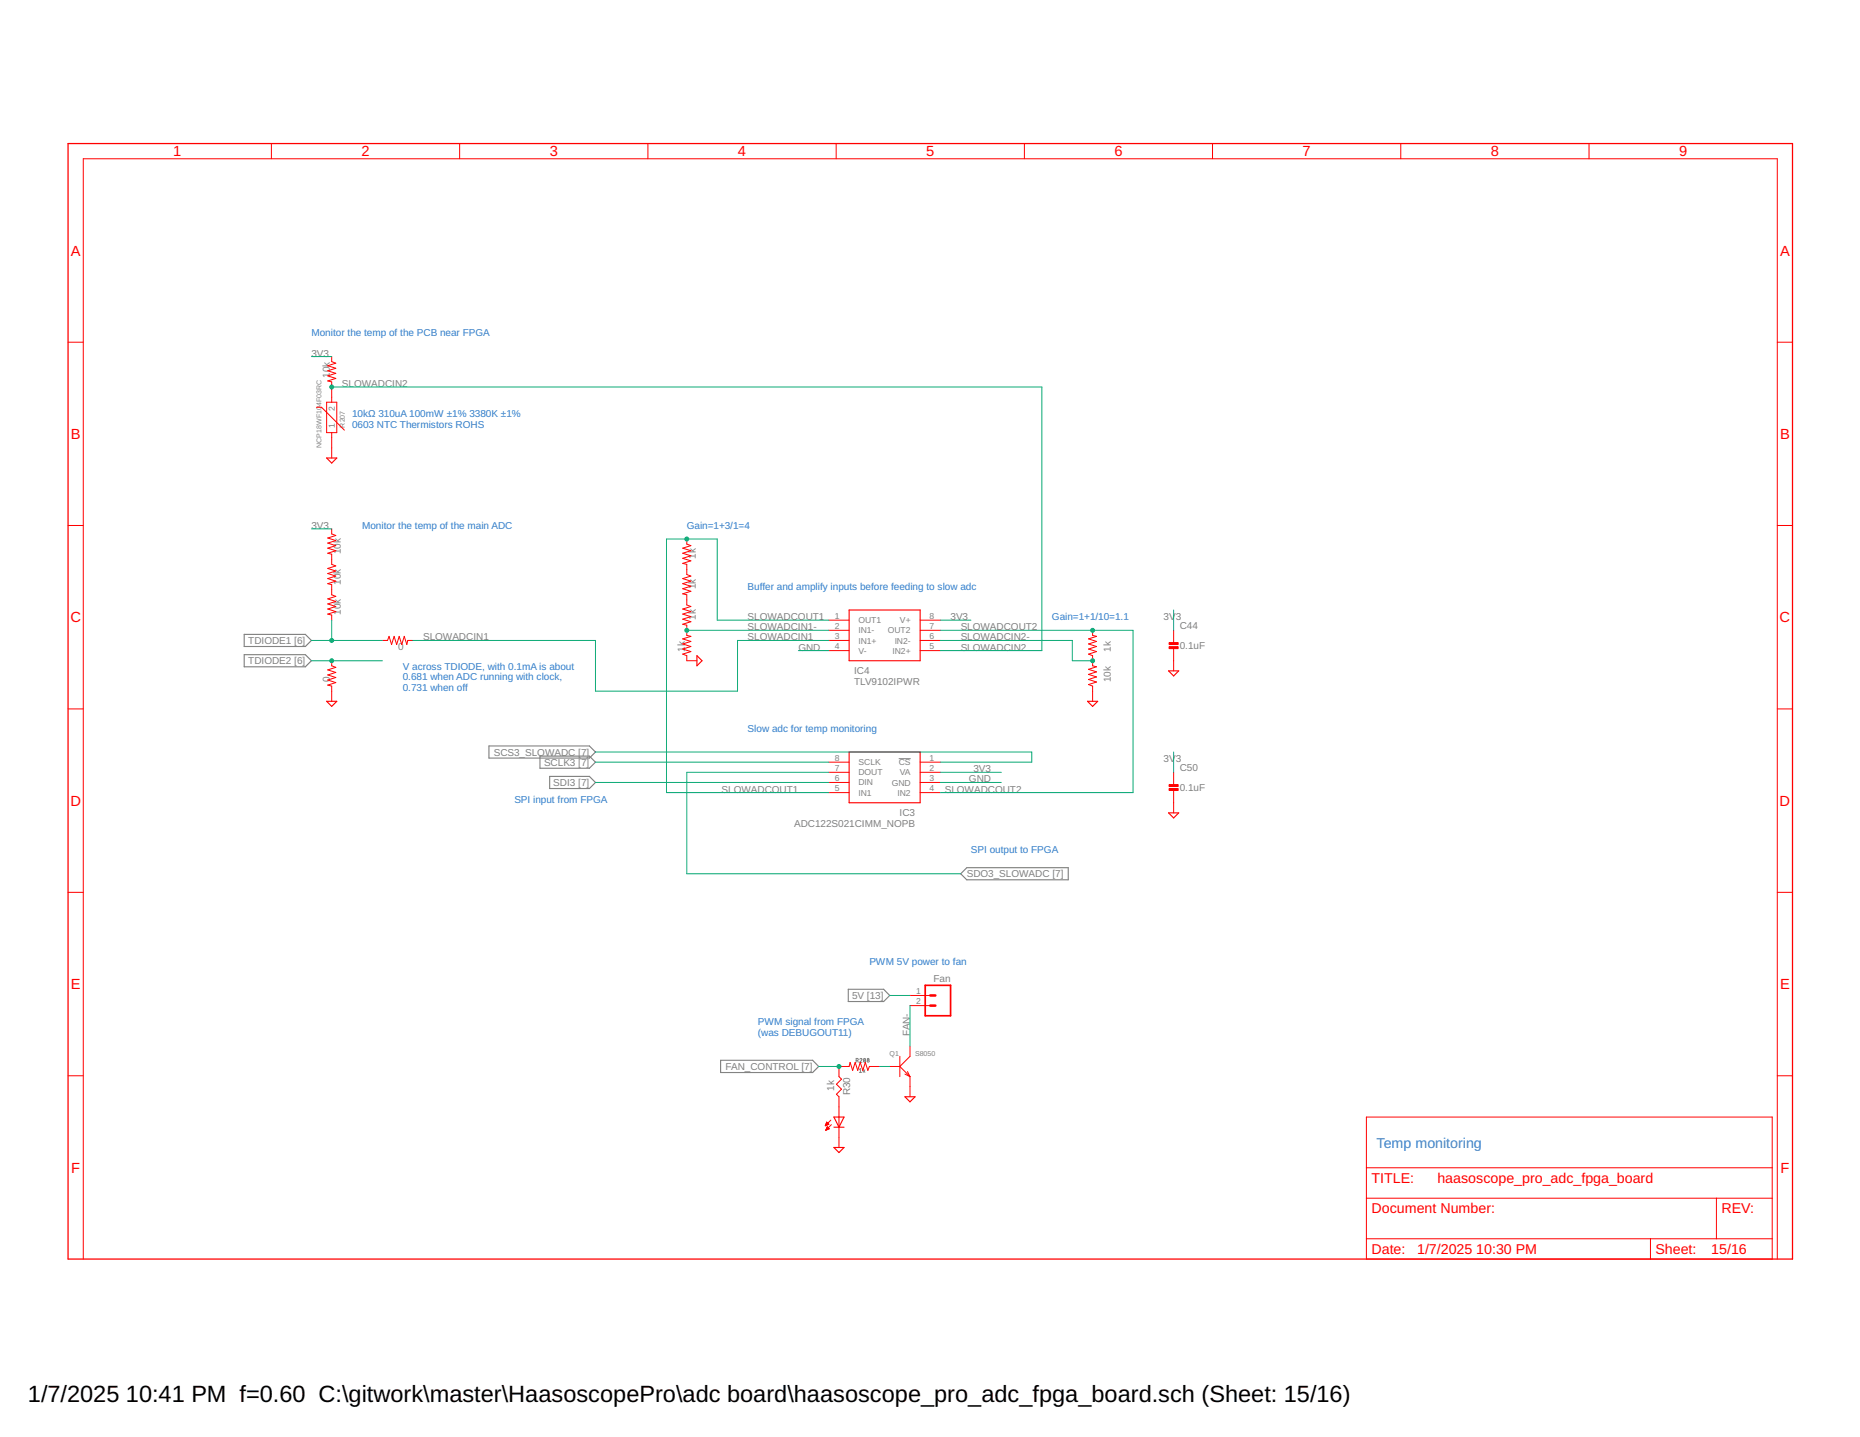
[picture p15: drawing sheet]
<svg xmlns="http://www.w3.org/2000/svg" width="279mm" height="216mm" viewBox="0 0 279 216" stroke-linecap="round" stroke-linejoin="round" font-family="sans-serif">
<defs><g id="words">
<g font-size="3.5">
<text x="4.2" y="210.7">1/7/2025</text>
<text x="18.9" y="210.7">10:41 PM f=0.60 C:\gitwork\master\HaasoscopePro\adc board\haasoscope_pro_adc_fpga_board.sch (Sheet: 15/16)</text>
</g>
<g font-size="2.2" fill="#f00">
<text x="26" y="23.5">1</text>
<text x="54.3" y="23.5">2</text>
<text x="82.6" y="23.5">3</text>
<text x="110.8" y="23.5">4</text>
<text x="139.1" y="23.5">5</text>
<text x="167.4" y="23.5">6</text>
<text x="195.7" y="23.5">7</text>
<text x="223.9" y="23.5">8</text>
<text x="252.2" y="23.5">9</text>
<text x="10.6" y="38.4">A</text>
<text x="267.4" y="38.4">A</text>
<text x="10.6" y="66">B</text>
<text x="267.4" y="66">B</text>
<text x="10.6" y="93.5">C</text>
<text x="267.3" y="93.5">C</text>
<text x="10.6" y="121.1">D</text>
<text x="267.3" y="121.1">D</text>
<text x="10.6" y="148.6">E</text>
<text x="267.4" y="148.6">E</text>
<text x="10.7" y="176.2">F</text>
<text x="267.4" y="176.2">F</text>
</g>
<text font-size="2.1" fill="#2c7bce" x="206.8" y="172.4">Temp monitoring</text>
<g font-size="2.1" fill="#f00">
<text x="206" y="177.7">TITLE:</text>
<text x="215.9" y="177.7">haasoscope_pro_adc_fpga_board</text>
<text x="206" y="182.3">Document Number:</text>
<text x="258.6" y="182.3">REV:</text>
<text x="206" y="188.4">Date:</text>
<text x="212.9" y="188.4">1/7/2025</text>
<text x="221.8" y="188.4">10:30 PM</text>
<text x="248.7" y="188.4">Sheet:</text>
<text x="257.1" y="188.4">15/16</text>
</g>
<g font-size="1.5" fill="#808080">
<text x="46.8" y="53.6">3V3</text>
<text x="49.5" y="56.8" transform="rotate(-90 49.5 56.8)">10k</text>
<text x="51.4" y="58.1">SLOWADCIN2</text>
<text x="46.8" y="79.5">3V3</text>
<text x="51.2" y="83.3" transform="rotate(-90 51.2 83.3)">10k</text>
<text x="104.5" y="84" transform="rotate(-90 104.5 84)">1k</text>
<text x="51.2" y="87.8" transform="rotate(-90 51.2 87.8)">10k</text>
<text x="104.5" y="88.5" transform="rotate(-90 104.5 88.5)">1k</text>
<text x="51.2" y="92.4" transform="rotate(-90 51.2 92.4)">10k</text>
<text x="104.5" y="93.1" transform="rotate(-90 104.5 93.1)">1k</text>
<text x="112.3" y="93.2">SLOWADCOUT1</text>
<text x="112.3" y="94.7">SLOWADCIN1-</text>
<text x="142.8" y="93.2">3V3</text>
<text x="144.3" y="94.7">SLOWADCOUT2</text>
<text x="174.8" y="93.2">3V</text>
<text x="176.6" y="93.2">3</text>
<text x="177.2" y="94.5">C44</text>
<text x="37.3" y="96.8">TDIODE1 [6]</text>
<text x="37.3" y="99.8">TDIODE2 [6]</text>
<text x="59.8" y="97.6">0</text>
<text x="63.5" y="96.2">SLOWADCIN1</text>
<text x="102.9" y="97.9" transform="rotate(-90 102.9 97.9)">1k</text>
<text x="112.3" y="96.2">SLOWADCIN1</text>
<text x="119.9" y="97.8">GND</text>
<text x="128.3" y="101.3">IC4</text>
<text x="144.3" y="97.8">SLOWADCIN2</text>
<text x="144.3" y="96.2">SLOWADCIN2-</text>
<text x="166.9" y="97.9" transform="rotate(-90 166.9 97.9)">1k</text>
<text x="177.2" y="97.5">0.1uF</text>
<text x="49.5" y="102.5" transform="rotate(-90 49.5 102.5)">0</text>
<text x="128.3" y="102.9">TLV9102IPWR</text>
<text x="166.9" y="102.5" transform="rotate(-90 166.9 102.5)">10k</text>
<text x="74.2" y="113.5">SCS3_SLOWADC [7]</text>
<text x="81.7" y="115">SCLK3 [7]</text>
<text x="83.1" y="118.1">SDI3 [7]</text>
<text x="108.4" y="119.1">SLOWADCOUT1</text>
<text x="141.9" y="119.1">SLOWADCOUT2</text>
<text x="145.6" y="117.6">GND</text>
<text x="146.2" y="116">3V3</text>
<text x="174.8" y="114.5">3V</text>
<text x="176.6" y="114.5">3</text>
<text x="177.2" y="118.9">0.1uF</text>
<text x="177.2" y="115.8">C50</text>
<text x="119.3" y="124.2">ADC122S021CIMM_NOPB</text>
<text x="135.1" y="122.7">IC3</text>
<text x="145.2" y="131.8">SDO3_SLOWADC [7]</text>
<text x="140.2" y="147.6">Fan</text>
<text x="128" y="150.1">5V [13]</text>
<text x="136.7" y="155.7" transform="rotate(-90 136.7 155.7)">FAN-</text>
<text x="109" y="160.7">FAN_CONTROL [7]</text>
<text x="125.3" y="163.9" transform="rotate(-90 125.3 163.9)">1k</text>
<text x="127.7" y="164.6" transform="rotate(-90 127.7 164.6)">R30</text>
</g>
<g font-size="1.5" fill="#2c7bce">
<text x="46.8" y="50.5">Monitor the temp of the PCB near FPGA</text>
<text x="52.9" y="62.6">10kΩ 310uA 100mW ±1% 3380K ±1%</text>
<text x="52.9" y="64.2">0603 NTC Thermistors ROHS</text>
<text x="54.4" y="79.5">Monitor the temp of the main ADC</text>
<text x="103.2" y="79.5">Gain=1+3/1=4</text>
<text x="112.3" y="88.6">Buffer and amplify inputs before feeding to slow adc</text>
<text x="158" y="93.2">Gain=1+1/10=1.1</text>
<text x="60.5" y="100.6">V across TDIODE, with 0.1mA is about</text>
<text x="60.5" y="102.2">0.681 when ADC running with clock,</text>
<text x="60.5" y="103.8">0.731 when off</text>
<text x="112.3" y="109.9">Slow adc for temp monitoring</text>
<text x="77.3" y="120.6">SPI input from FPGA</text>
<text x="145.8" y="128.2">SPI output to FPGA</text>
<text x="130.6" y="145">PWM 5V power to fan</text>
<text x="113.8" y="154">PWM signal from FPGA</text>
<text x="113.8" y="155.7">(was DEBUGOUT11)</text>
</g>
<g font-size="1.3" fill="#808080">
<text x="50.3" y="61.8" transform="rotate(-90 50.3 61.8)">2</text>
<text x="50.3" y="64.4" transform="rotate(-90 50.3 64.4)">1</text>
<text x="125.4" y="93">1</text>
<text x="125.4" y="94.5">2</text>
<text x="128.9" y="93.6">OUT1</text>
<text x="128.9" y="95.2">IN1-</text>
<text x="133.4" y="95.2">OUT2</text>
<text x="135.2" y="93.6">V+</text>
<text x="139.6" y="93">8</text>
<text x="139.6" y="94.5">7</text>
<text x="125.4" y="96">3</text>
<text x="125.4" y="97.5">4</text>
<text x="128.9" y="96.7">IN1+</text>
<text x="128.9" y="98.2">V-</text>
<text x="134.1" y="98.2">IN2+</text>
<text x="134.4" y="96.7">IN2-</text>
<text x="139.6" y="96">6</text>
<text x="139.6" y="97.5">5</text>
<text x="125.4" y="114.3">8</text>
<text x="125.4" y="115.8">7</text>
<text x="125.4" y="117.3">6</text>
<text x="125.4" y="118.9">5</text>
<text x="128.9" y="115">SCLK</text>
<text x="128.9" y="116.5">DOUT</text>
<text x="128.9" y="118">DIN</text>
<text x="128.9" y="119.5">IN1</text>
<text x="134" y="118">GND</text>
<text x="134.8" y="119.5">IN2</text>
<text x="135" y="115">CS</text>
<text x="135.2" y="116.5">VA</text>
<text x="139.6" y="114.3">1</text>
<text x="139.6" y="115.8">2</text>
<text x="139.6" y="117.3">3</text>
<text x="139.6" y="118.9">4</text>
<text x="137.6" y="149.3">1</text>
<text x="137.6" y="150.9">2</text>
</g>
<g font-size="1.1" fill="#808080">
<text x="51.8" y="64.2" transform="rotate(-90 51.8 64.2)">R207</text>
<text x="48.3" y="67.3" transform="rotate(-90 48.3 67.3)">NCP18WF104F03RC</text>
<text x="133.6" y="158.7">Q1</text>
<text x="137.5" y="158.7">S8050</text>
</g>
</g></defs>
<g fill="none" stroke="#808080" stroke-width=".15">
<path d="M135 114h1.8M128.6 159.3l.3-.1v-.2h-.3v.6M128.8 159.3l.1 .3M129.2 159.2a.16 .16 0 0 1 .2-.2 .16 .16 0 0 1 0 .3l-.2 .3h.3M129.8 159a.27 .27 0 0 1 .2 .3 .27 .27 0 0 1-.2 .3l-.1-.3zM130 159.2l-.3 .3M129.1 160.7l.1-.2v.6M129.1 161.1h.3M129.7 160.5v.6M129.8 160.8l.1 .3M129.9 160.7l-.2 .2"/>
<circle cx="130.4" cy="159.1" r=".13"/>
<circle cx="130.4" cy="159.4" r=".16"/>
</g>
<path d="M36.7 95.3h9.2l.9 .9-.9 .9h-9.2zM36.7 98.4h9.2l.9 .9-.9 .9h-9.2zM73.4 112.1h15.1l1 .9-1 .9h-15.1zM81.1 113.6h7.4l1 .9-1 .9h-7.4zM82.6 116.6h5.9l1 1-1 .9h-5.9zM145.2 130.4h15.3v1.8h-15.3l-.9-.9zM108.2 159.3h13.9l.9 .9-.9 .9h-13.9zM127.4 148.6h5.3l.9 1-.9 .9h-5.3z" fill="none" stroke="#808080" stroke-width=".17"/>
<path d="M49.1 68.8h1.5l-.8 .8zM104.7 98.5l.8 .8-.8 .7zM127.6 91.7h10.6v7.6h-10.6zM49.1 105.4h1.5l-.8 .7zM127.6 113h10.6v7.6h-10.6zM163.4 105.4h1.5l-.8 .7zM175.5 100.8h1.6l-.8 .8zM175.5 122.1h1.6l-.8 .8zM125.3 167.8h1.5l-.8 1.6zM125.3 169.4h1.5M125.3 172.4h1.5l-.8 .8zM135.9 164.8h1.6l-.8 .7z" fill="none" stroke="#f00" stroke-width=".17"/>
<g fill="none" stroke="#f00" stroke-width=".15">
<path d="M40.8 21.6v2.3M69 21.6v2.3M97.3 21.6v2.3M125.6 21.6v2.3M153.9 21.6v2.3M182.1 21.6v2.3M210.4 21.6v2.3M238.7 21.6v2.3M10.2 51.4h2.3M49.8 53.6v.7l.6 .3-1.2 .3 1.2 .4-1.2 .4 1.2 .4-1.2 .4 1.2 .4-1.2 .3 .6 .2v3M267 51.4h2.3M10.2 79h2.3"/>
<path d="M47.5 61.2h.8l3.4 3.4M49.1 60.4h1.5v4.6h-1.5zM49.8 65v3.8M49.8 79.5v.7l.6 .3-1.2 .3 1.2 .4-1.2 .4 1.2 .4-1.2 .4 1.2 .3-1.2 .4 .6 .2v1.5l.6 .2-1.2 .4 1.2 .4-1.2 .4 1.2 .4-1.2 .3 1.2 .4-1.2 .4 .6 .1v1.6l.6 .2-1.2 .4 1.2 .4-1.2 .3 1.2 .4-1.2 .4 1.2 .4-1.2 .4 .6 .1v.8M267 79h2.3M49.8 99.3v.7l.6 .3-1.2 .3 1.2 .4-1.2 .4 1.2 .4-1.2 .4 1.2 .4-1.2 .3 .6 .2v2.3M57.4 96.2h.8l.2-.6 .4 1.2 .4-1.2 .4 1.2 .4-1.2 .3 1.2 .4-1.2 .4 1.2 .2-.6h.7M103.2 81v.7l.6 .3-1.2 .4 1.2 .3-1.2 .4 1.2 .4-1.2 .4 1.2 .4-1.2 .3 .6 .2v1.5l.6 .3-1.2 .3 1.2 .4-1.2 .4 1.2 .4-1.2 .4 1.2 .3-1.2 .4 .6 .2v1.5l.6 .2-1.2 .4 1.2 .4-1.2 .4 1.2 .3-1.2 .4 1.2 .4-1.2 .4 .6 .1v1.6l.6 .1-1.2 .4 1.2 .4-1.2 .4 1.2 .3-1.2 .4 1.2 .4-1.2 .4 .6 .2v.8h1.5M124.5 96.2h3.1M124.5 93.2h3.1M124.5 94.7h3.1M124.5 97.7h3.1"/>
<path d="M138.2 96.2h3.1M138.2 93.2h3.1M138.2 94.7h3.1M138.2 97.7h3.1M164.1 94.7v.8l.6 .1-1.2 .4 1.2 .4-1.2 .4 1.2 .3-1.2 .4 1.2 .4-1.2 .4 .6 .2v1.5l.6 .2-1.2 .4 1.2 .3-1.2 .4 1.2 .4-1.2 .4 1.2 .4-1.2 .3 .6 .3v2.3M176.3 94.7v1.8M176.3 97.3v3.5M10.2 106.5h2.3M124.5 114.5h3.1M124.5 116h3.1M124.5 117.6h3.1M124.5 119.1h3.1"/>
<path d="M138.2 114.5h3.1M138.2 116h3.1M138.2 117.6h3.1M138.2 119.1h3.1M176.3 116v1.9M176.3 118.6v3.5M267 106.5h2.3M10.2 134.1h2.3M267 134.1h2.3M135.2 158.7v3.1M136.7 157.2v1.5l-1.5 1.5M136.7 149.6h3"/>
<path d="M136.7 151.1h3M10.2 161.6h2.3M124 169.1h.1M124 169h.2M124 169h.4M124.1 168.9h.4M124.1 169.8h.1M124.1 168.8h.3M124.1 169.7h.1M124.1 169.7h.3M124.1 169.6h.4M124.1 168.7h.2"/>
<path d="M124.2 168.7h.1M124.2 168.6h.1M124.2 169.5h.3M124.2 169.4h.2M124.2 169.3h.1M124.3 169.3l.3 .3-.6 .2zM124.5 168.9l-.3-.3-.2 .5M124.5 168.9l-.5 .2M124.8 168.3l-.8 .8M124.9 169l-.9 .8M132.1 160.2h-1.5l-.2 .6-.4-1.2-.4 1.2-.4-1.2-.4 1.2-.3-1.2-.4 1.2-.4-1.2-.1 .6h-1.6v1.6l.4 .3-.8 .8 .8 .7-.8 .8 .4 .4v7.6M133.6 160.2h1.6"/>
<path d="M135.2 160.2l1.5 1.6M135.9 161.4l.8 .4M136.3 161l.4 .8M136.7 161.8v3M205.3 167.8h60.9v21.4h-60.9zM205.3 175.5h60.9M267 161.6h2.3M12.5 189.2v-165.3h254.5v165.3M205.3 180h60.9M205.3 186.1h60.9M247.9 186.1v3.1M257.8 180v6.1"/>
</g>
<g fill="#f00" stroke="#f00" stroke-width=".15">
<path d="M175.6 96.5h1.4v.3h-1.4z"/>
<path d="M175.6 97.2h1.4v.3h-1.4z"/>
<path d="M175.6 117.9h1.4v.3h-1.4z"/>
<path d="M175.6 118.5h1.4v.3h-1.4z"/>
</g>
<path d="M139 148h3.8v4.6h-3.8z" fill="none" stroke="#f00" stroke-width=".25"/>
<path d="M139.7 151.1h.8M139.7 149.6h.8" fill="none" stroke="#f00" stroke-width=".38"/>
<path d="M10.2 21.6h259.1v167.6h-259.1z" fill="none" stroke="#f00" stroke-width=".19"/>
<g fill="none" stroke="#0dab76" stroke-width=".15">
<path d="M46.8 53.6h3M49.8 58.1h106.7v39.6h-15.2M46.8 79.5h3M46.8 96.2h10.6M46.8 99.3h10.6M49.8 93.2v3M62 96.2h27.5v7.6h21.3v-7.6h13.7M103.2 94.7h21.3M119.9 97.7h4.6M124.5 93.2h-16.8v-12.2h-7.6v38.1h24.4M141.3 93.2h4.5M141.3 94.7h28.9v24.4h-28.9"/>
<path d="M141.3 96.2h19.8v3.1h3M176.3 91.7v3M89.5 117.6h35M89.5 114.5h35M89.5 113h65.5v1.5h-13.7M124.5 116h-21.3v15.3h41.1M141.3 117.6h9.1M141.3 116h9.1M176.3 113v3M133.6 149.6h3.1M136.7 151.1v6.1M123 160.2h3"/>
<path d="M132.1 160.2h1.5"/>
</g>
<g fill="#0dab76" stroke="#0dab76" stroke-width=".15">
<circle cx="103.2" cy="81" r=".3"/>
<circle cx="49.8" cy="58.1" r=".3"/>
<circle cx="164.1" cy="99.3" r=".3"/>
<circle cx="164.1" cy="94.7" r=".3"/>
<circle cx="49.8" cy="96.2" r=".3"/>
<circle cx="49.8" cy="99.3" r=".3"/>
<circle cx="103.2" cy="94.7" r=".3"/>
<circle cx="126" cy="160.2" r=".3"/>
</g>
<use href="#words"/>
</svg>
